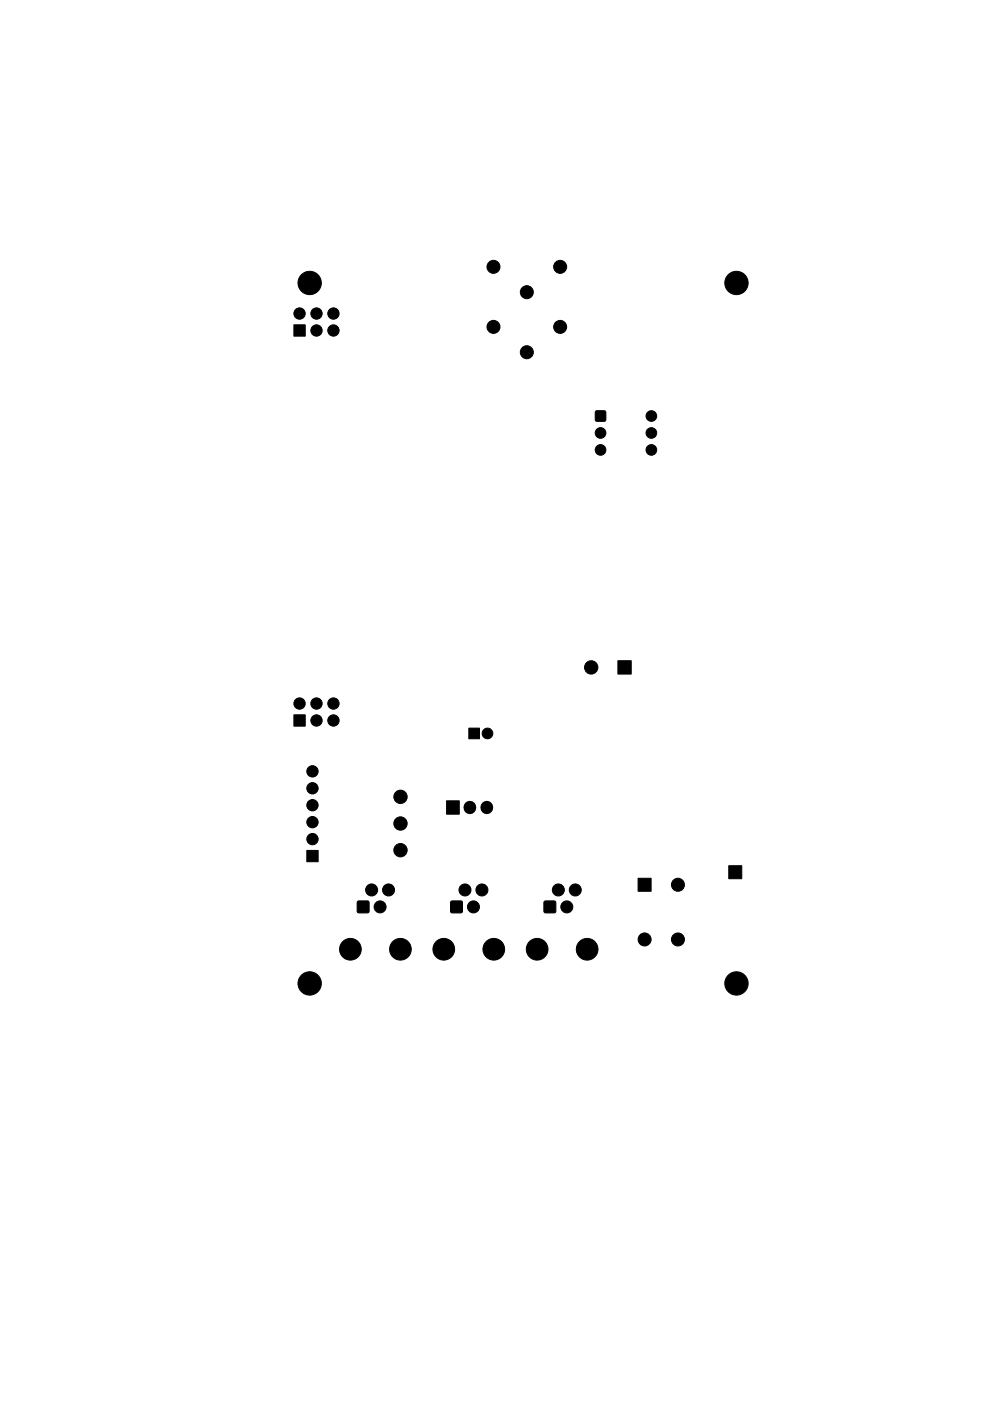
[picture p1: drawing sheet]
<svg xmlns="http://www.w3.org/2000/svg" width="148mm" height="210mm" viewBox="0 0 148 210" stroke-linecap="round" stroke-linejoin="round" font-family="sans-serif">
<g fill="#000" stroke="#000" stroke-width=".15">
<path d="M44.1 48.7h1.7v1.7h-1.7zM89.3 61.6h1.5v1.5h-1.5zM92.7 99h2v2h-2zM44.1 107.2h1.7v1.7h-1.7zM70.3 109.1h1.6v1.6h-1.6zM46 127.5h1.7v1.7h-1.7zM53.6 135.1h1.7v1.7h-1.7zM67 120h1.9v2h-1.9zM67.6 135.1h1.7v1.7h-1.7zM81.6 135.1h1.7v1.7h-1.7zM95.7 131.6h1.9v2h-1.9zM109.3 129.8h1.9v1.9h-1.9z"/>
<circle cx="74" cy="40" r=".97"/>
<circle cx="84" cy="40" r=".97"/>
<circle cx="44.9" cy="47" r=".85"/>
<circle cx="46.4" cy="42.4" r="1.75"/>
<circle cx="47.5" cy="47" r=".85"/>
<circle cx="47.5" cy="49.5" r=".85"/>
<circle cx="50" cy="49.5" r=".85"/>
<circle cx="50" cy="47" r=".85"/>
<circle cx="74" cy="49" r=".97"/>
<circle cx="79" cy="43.8" r=".97"/>
<circle cx="79" cy="52.8" r=".97"/>
<circle cx="84" cy="49" r=".97"/>
<circle cx="110.4" cy="42.4" r="1.75"/>
<circle cx="90.1" cy="67.4" r=".8"/>
<circle cx="90.1" cy="64.9" r=".8"/>
<circle cx="97.7" cy="62.4" r=".8"/>
<circle cx="97.7" cy="67.4" r=".8"/>
<circle cx="97.7" cy="64.9" r=".8"/>
<circle cx="44.9" cy="105.5" r=".85"/>
<circle cx="46.9" cy="115.6" r=".85"/>
<circle cx="46.9" cy="118.2" r=".85"/>
<circle cx="47.5" cy="108" r=".85"/>
<circle cx="47.5" cy="105.5" r=".85"/>
<circle cx="50" cy="108" r=".85"/>
<circle cx="50" cy="105.5" r=".85"/>
<circle cx="60.1" cy="119.4" r="1"/>
<circle cx="73.1" cy="109.9" r=".8"/>
<circle cx="88.7" cy="100" r="1"/>
<circle cx="46.9" cy="123.2" r=".85"/>
<circle cx="46.9" cy="120.7" r=".85"/>
<circle cx="46.9" cy="125.8" r=".85"/>
<circle cx="55.7" cy="133.4" r=".9"/>
<circle cx="57" cy="135.9" r=".9"/>
<circle cx="58.3" cy="133.4" r=".9"/>
<circle cx="60.1" cy="127.4" r="1"/>
<circle cx="60.1" cy="123.4" r="1"/>
<circle cx="69.7" cy="133.4" r=".9"/>
<circle cx="71" cy="135.9" r=".9"/>
<circle cx="72.3" cy="133.4" r=".9"/>
<circle cx="83.7" cy="133.4" r=".9"/>
<circle cx="85" cy="135.9" r=".9"/>
<circle cx="86.3" cy="133.4" r=".9"/>
<circle cx="101.7" cy="132.6" r=".97"/>
<circle cx="46.4" cy="147.4" r="1.75"/>
<circle cx="52.5" cy="142.3" r="1.62"/>
<circle cx="60" cy="142.3" r="1.62"/>
<circle cx="66.5" cy="142.3" r="1.62"/>
<circle cx="74" cy="142.3" r="1.62"/>
<circle cx="80.5" cy="142.3" r="1.62"/>
<circle cx="88" cy="142.3" r="1.62"/>
<circle cx="96.7" cy="140.8" r=".97"/>
<circle cx="101.7" cy="140.8" r=".97"/>
<circle cx="110.4" cy="147.4" r="1.75"/>
</g>
<path d="M70.5 121v.1M73 121v.1" fill="none" stroke="#000" stroke-width="1.9"/>
</svg>
